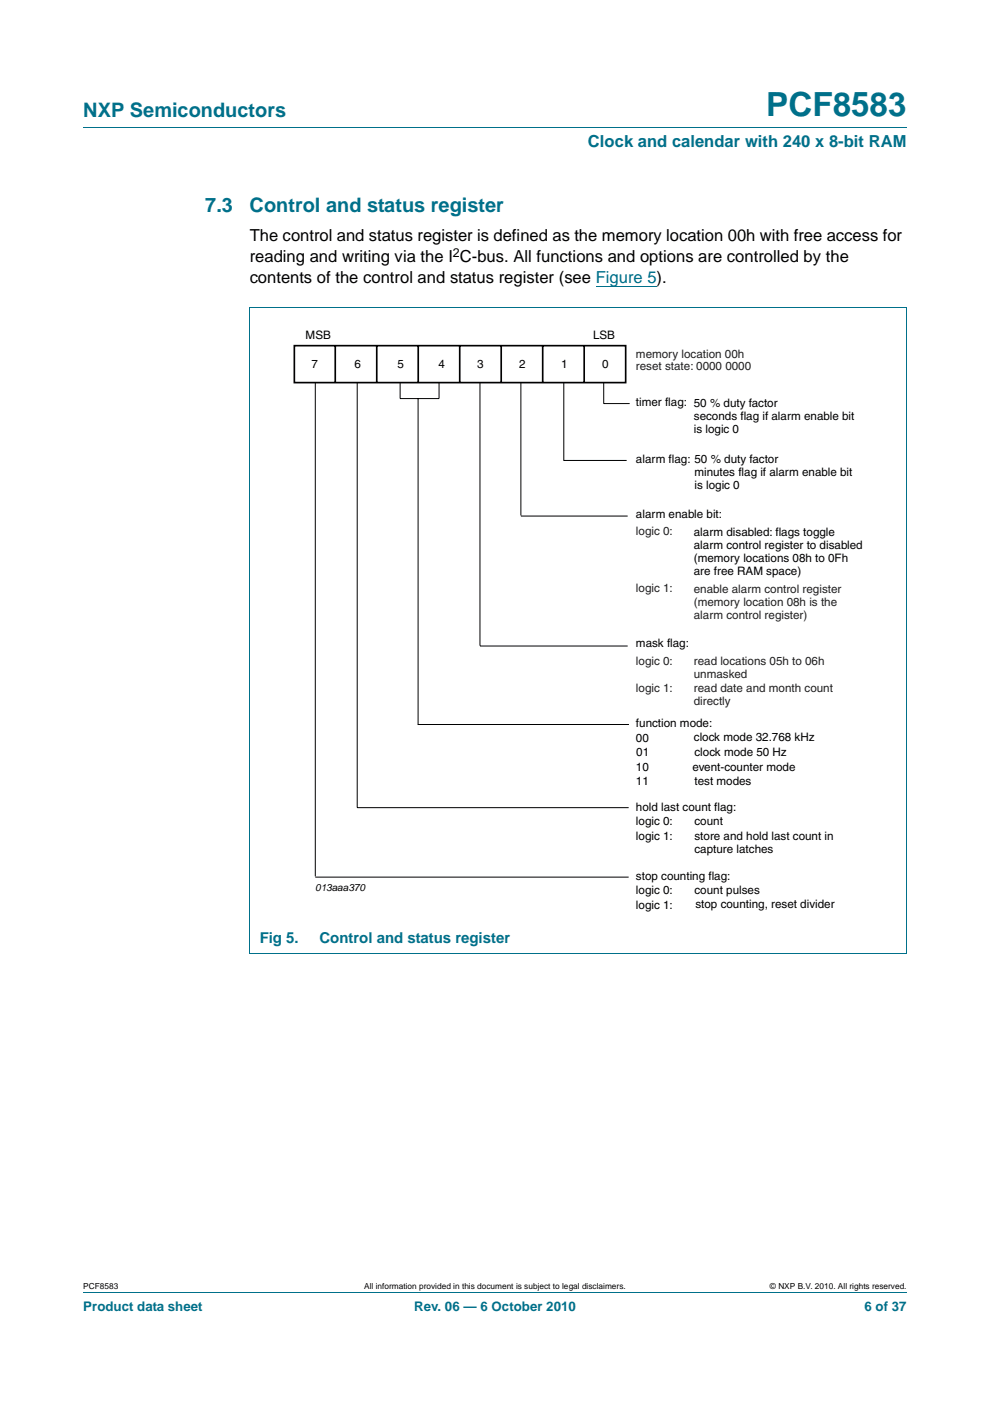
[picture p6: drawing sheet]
<svg xmlns="http://www.w3.org/2000/svg" width="210mm" height="297mm" viewBox="0 0 210 297" stroke-linecap="round" stroke-linejoin="round" font-family="sans-serif">
<defs><g id="words">
<text font-size="7" fill="#00708a" x="162.5" y="24.6">PCF8583</text>
<g font-size="4.2" fill="#00708a">
<text x="17.7" y="24.9">NXP Semiconductors</text>
<text x="43.5" y="45">7.3</text>
<text x="52.9" y="45">Control and status register</text>
</g>
<text font-size="3.5" fill="#00708a" x="124.7" y="31.1">Clock and calendar with 240 x 8-bit RAM</text>
<g font-size="3.5">
<text x="53" y="51.2">The control and status register is defined as the memory location 00h with free access for</text>
<text x="53" y="55.6">reading and writing via the I C-bus. All functions and options are controlled by the</text>
<text x="53" y="60">contents of the control and status register (see Figure 5).</text>
</g>
<g font-size="3.2" fill="#00708a">
<text x="55.1" y="199.9">Fig 5.</text>
<text x="67.8" y="199.9">Control and status register</text>
</g>
<g font-size="2.8" fill="#00708a">
<text x="17.7" y="277.9">Product data sheet</text>
<text x="87.8" y="277.9">Rev. 06 — 6 October 2010</text>
<text x="183.4" y="277.9">6 of 37</text>
</g>
<text font-size="2.6" x="96.1" y="54.5">2</text>
<g font-size="2.5">
<text x="64.8" y="71.8">MSB</text>
<text x="125.8" y="71.8">LSB</text>
<text x="66.1" y="77.9">7</text>
<text x="75.2" y="77.9">6</text>
<text x="84.3" y="77.9">5</text>
<text x="93" y="77.9">4</text>
<text x="101.2" y="77.9">3</text>
<text x="110.1" y="77.9">2</text>
<text x="119" y="77.9">1</text>
<text x="127.7" y="77.9">0</text>
<text x="134.9" y="86.2">timer flag: 50 % duty factor</text>
<text x="147.2" y="89.1">seconds flag if alarm enable bit</text>
<text x="147.2" y="91.9">is logic 0</text>
<text x="134.9" y="98.2">alarm flag: 50 % duty factor</text>
<text x="147.3" y="101">minutes flag if alarm enable bit</text>
<text x="147.3" y="103.7">is logic 0</text>
<text x="134.9" y="109.9">alarm enable bit:</text>
<text x="147.2" y="113.6">alarm disabled: flags toggle</text>
<text x="147.2" y="116.3">alarm control register to disabled</text>
<text x="147.2" y="119.1">(memory locations 08h to 0Fh</text>
<text x="147.2" y="121.8">are free RAM space)</text>
<text x="134.9" y="137.2">mask flag:</text>
<text x="134.9" y="154.2">function mode:</text>
<text x="134.9" y="157.3">00</text>
<text x="134.9" y="160.4">01</text>
<text x="147.2" y="157.1">clock mode 32.768 kHz</text>
<text x="147.3" y="160.3">clock mode 50 Hz</text>
<text x="134.9" y="163.4">10</text>
<text x="134.9" y="166.5">11</text>
<text x="146.9" y="163.6">event-counter mode</text>
<text x="147.3" y="166.4">test modes</text>
<text x="134.9" y="171.9">hold last count flag:</text>
<text x="134.9" y="175">logic 0:</text>
<text x="134.9" y="178.1">logic 1:</text>
<text x="147.3" y="178.2">store and hold last count in</text>
<text x="147.3" y="174.9">count</text>
<text x="147.3" y="181">capture latches</text>
<text x="134.9" y="186.5">stop counting flag:</text>
<text x="134.9" y="189.6">logic 0:</text>
<text x="147.3" y="189.5">count pulses</text>
<text x="134.9" y="192.7">logic 1:</text>
<text x="147.5" y="192.4">stop counting, reset divider</text>
</g>
<g font-size="2.5" fill="#231f20">
<text x="134.9" y="76">memory location 00h</text>
<text x="134.9" y="78.4">reset state: 0000 0000</text>
<text x="134.9" y="113.5">logic 0:</text>
<text x="134.9" y="125.5">logic 1:</text>
<text x="147.2" y="125.8">enable alarm control register</text>
<text x="147.2" y="128.5">(memory location 08h is the</text>
<text x="147.2" y="131.3">alarm control register)</text>
<text x="134.9" y="141">logic 0:</text>
<text x="147.2" y="141">read locations 05h to 06h</text>
<text x="147.2" y="143.8">unmasked</text>
<text x="134.9" y="146.7">logic 1:</text>
<text x="147.2" y="146.7">read date and month count</text>
<text x="147.2" y="149.5">directly</text>
</g>
<text font-size="2.1" x="66.8" y="188.9">013aaa370</text>
<g font-size="1.8">
<text x="17.7" y="273.3">PCF8583</text>
<text x="77.3" y="273.3">All information provided in this document is subject to legal disclaimers.</text>
<text x="163.3" y="273.3">© NXP B.V. 2010. All rights reserved.</text>
</g>
</g></defs>
<path d="M17.7 27h174.6M52.9 65.3h139.4v136.7M53 65.3v136.7M52.9 202.1h139.4M17.7 273.9h174.6" fill="none" stroke="#00708a" stroke-width=".21"/>
<path d="M126.3 60.7h13" fill="none" stroke="#00f" stroke-width=".21"/>
<path d="M62.4 73.3h70.3v7.8h-70.3zM71.1 73.3v7.8M79.9 73.3v7.8M88.7 73.3v7.8M97.5 73.3v7.8M106.3 73.3v7.8M115.1 73.3v7.8M123.9 73.3v7.8" fill="none" stroke="#000" stroke-width=".35"/>
<g fill="none" stroke="#000" stroke-width=".21">
<path d="M66.9 81.1v104.7M75.8 81.1v90.1h57.5M84.9 81.1v3.4h8.2v-3.4M88.7 84.5v69.2M101.8 81.1v55.8M110.5 81.1v28.2M119.6 97.6h13.3M119.6 81.1v16.6M128 81.1v4.5h5.6M110.5 109.4h22.6M101.8 137h31.3M88.6 153.6h44.8"/>
<path d="M66.9 186h66.4"/>
</g>
<use href="#words"/>
</svg>
